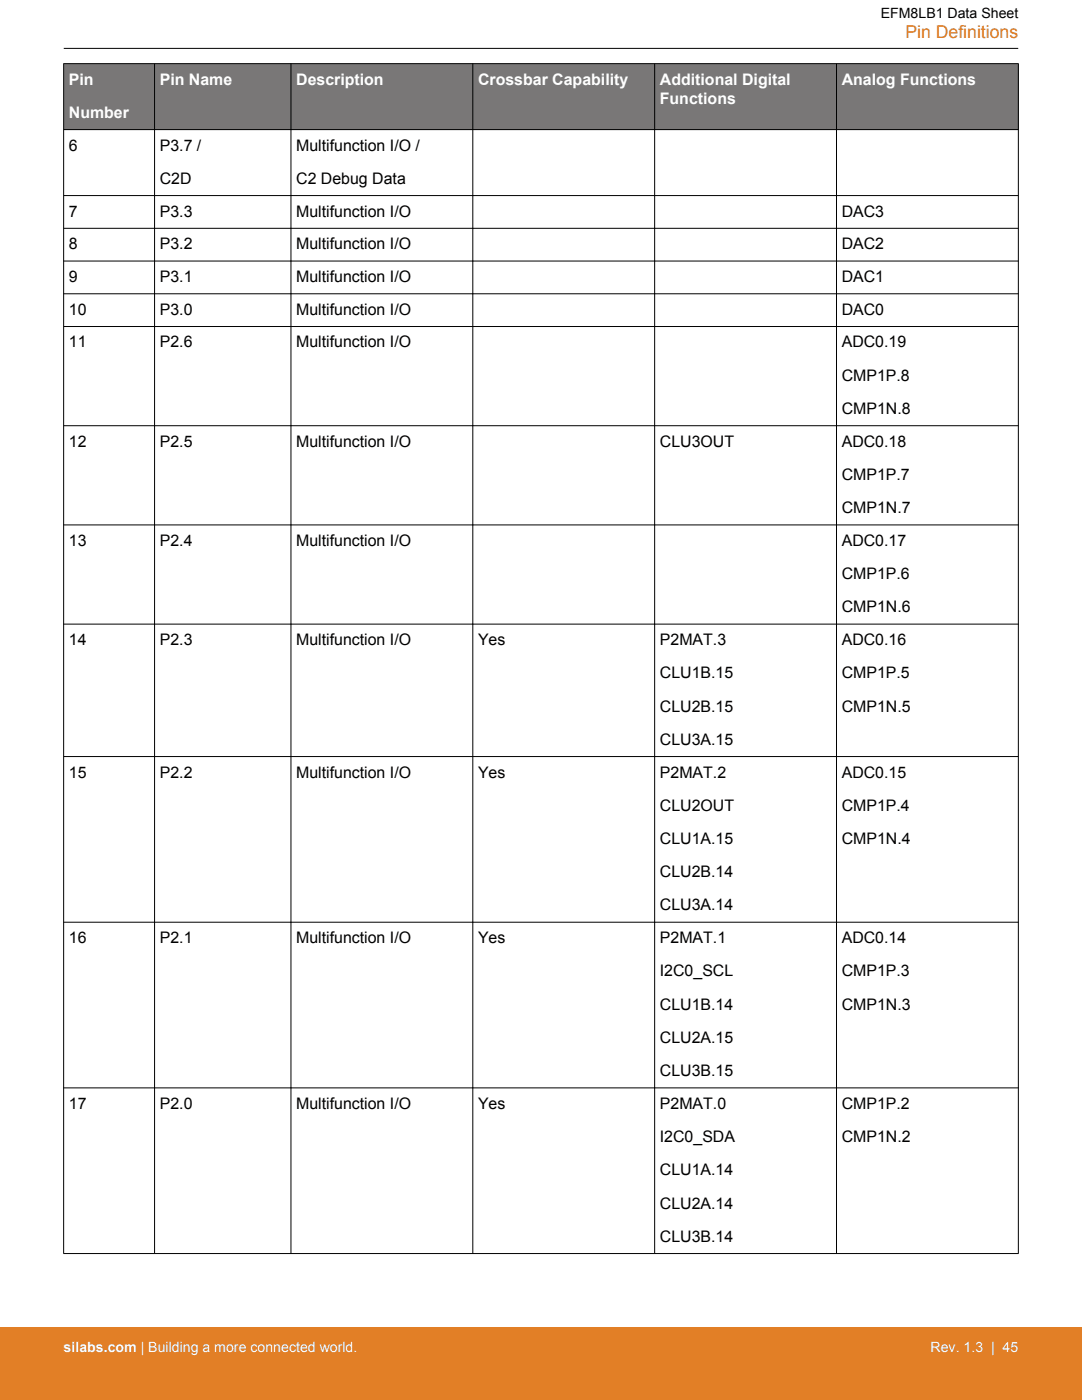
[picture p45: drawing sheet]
<svg xmlns="http://www.w3.org/2000/svg" width="216mm" height="279mm" viewBox="0 0 216 279" stroke-linecap="round" stroke-linejoin="round" font-family="sans-serif">
<defs><g id="words">
<text font-size="3.5" fill="#e27f26" x="180.7" y="7.5">Pin Definitions</text>
<g font-size="3.2" fill="#fff">
<text x="13.7" y="16.9">Pin</text>
<text x="31.9" y="16.9">Pin Name</text>
<text x="59.1" y="16.9">Description</text>
<text x="95.4" y="16.9">Crossbar Capability</text>
<text x="131.7" y="16.9">Additional Digital</text>
<text x="168" y="16.9">Analog Functions</text>
<text x="13.7" y="23.5">Number</text>
<text x="131.7" y="20.7">Functions</text>
</g>
<g font-size="3.2">
<text x="13.7" y="30">6</text>
<text x="31.9" y="30">P3.7 /</text>
<text x="59.1" y="30">Multifunction I/O /</text>
<text x="31.9" y="36.7">C2D</text>
<text x="59.1" y="36.7">C2 Debug Data</text>
<text x="13.7" y="43.2">7</text>
<text x="31.9" y="43.2">P3.3</text>
<text x="59.1" y="43.2">Multifunction I/O</text>
<text x="168" y="43.2">DAC3</text>
<text x="13.7" y="49.7">8</text>
<text x="31.9" y="49.7">P3.2</text>
<text x="59.1" y="49.7">Multifunction I/O</text>
<text x="168" y="49.7">DAC2</text>
<text x="13.7" y="56.3">9</text>
<text x="31.9" y="56.3">P3.1</text>
<text x="59.1" y="56.3">Multifunction I/O</text>
<text x="168" y="56.3">DAC1</text>
<text x="13.7" y="62.8">10</text>
<text x="31.9" y="62.8">P3.0</text>
<text x="59.1" y="62.8">Multifunction I/O</text>
<text x="168" y="62.8">DAC0</text>
<text x="13.7" y="69.3">11</text>
<text x="31.9" y="69.3">P2.6</text>
<text x="59.1" y="69.3">Multifunction I/O</text>
<text x="168" y="69.3">ADC0.19</text>
<text x="168" y="76">CMP1P.8</text>
<text x="168" y="82.6">CMP1N.8</text>
<text x="13.7" y="89.1">12</text>
<text x="31.9" y="89.1">P2.5</text>
<text x="59.1" y="89.1">Multifunction I/O</text>
<text x="131.7" y="89.1">CLU3OUT</text>
<text x="168" y="89.1">ADC0.18</text>
<text x="168" y="95.8">CMP1P.7</text>
<text x="168" y="102.4">CMP1N.7</text>
<text x="13.7" y="108.9">13</text>
<text x="31.9" y="108.9">P2.4</text>
<text x="59.1" y="108.9">Multifunction I/O</text>
<text x="168" y="108.9">ADC0.17</text>
<text x="168" y="115.6">CMP1P.6</text>
<text x="168" y="122.2">CMP1N.6</text>
<text x="13.7" y="128.7">14</text>
<text x="31.9" y="128.7">P2.3</text>
<text x="59.1" y="128.7">Multifunction I/O</text>
<text x="95.4" y="128.7">Yes</text>
<text x="131.7" y="128.7">P2MAT.3</text>
<text x="168" y="128.7">ADC0.16</text>
<text x="131.7" y="135.4">CLU1B.15</text>
<text x="168" y="135.4">CMP1P.5</text>
<text x="131.7" y="142">CLU2B.15</text>
<text x="168" y="142">CMP1N.5</text>
<text x="131.7" y="148.6">CLU3A.15</text>
<text x="13.7" y="155.2">15</text>
<text x="31.9" y="155.2">P2.2</text>
<text x="59.1" y="155.2">Multifunction I/O</text>
<text x="95.4" y="155.2">Yes</text>
<text x="131.7" y="155.2">P2MAT.2</text>
<text x="168" y="155.2">ADC0.15</text>
<text x="131.7" y="161.8">CLU2OUT</text>
<text x="168" y="161.8">CMP1P.4</text>
<text x="131.7" y="168.4">CLU1A.15</text>
<text x="168" y="168.4">CMP1N.4</text>
<text x="131.7" y="175.1">CLU2B.14</text>
<text x="131.7" y="181.7">CLU3A.14</text>
<text x="13.7" y="188.2">16</text>
<text x="31.9" y="188.2">P2.1</text>
<text x="59.1" y="188.2">Multifunction I/O</text>
<text x="95.4" y="188.2">Yes</text>
<text x="131.7" y="188.2">P2MAT.1</text>
<text x="168" y="188.2">ADC0.14</text>
<text x="131.7" y="194.9">I2C0_SCL</text>
<text x="168" y="194.9">CMP1P.3</text>
<text x="131.7" y="201.5">CLU1B.14</text>
<text x="168" y="201.5">CMP1N.3</text>
<text x="131.7" y="208.1">CLU2A.15</text>
<text x="131.7" y="214.8">CLU3B.15</text>
<text x="13.7" y="221.3">17</text>
<text x="31.9" y="221.3">P2.0</text>
<text x="59.1" y="221.3">Multifunction I/O</text>
<text x="95.4" y="221.3">Yes</text>
<text x="131.7" y="221.3">P2MAT.0</text>
<text x="168" y="221.3">CMP1P.2</text>
<text x="131.7" y="227.9">I2C0_SDA</text>
<text x="168" y="227.9">CMP1N.2</text>
<text x="131.7" y="234.6">CLU1A.14</text>
<text x="131.7" y="241.2">CLU2A.14</text>
<text x="131.7" y="247.8">CLU3B.14</text>
</g>
<text font-size="2.8" x="175.7" y="3.5">EFM8LB1 Data Sheet</text>
<g font-size="2.8" fill="#fff">
<text x="12.7" y="269.9">silabs.com | Building a more connected world.</text>
<text x="185.7" y="269.9">Rev. 1.3 | 45</text>
</g>
</g></defs>
<g fill="#797777">
<path d="M12.7 12.7h190.5v13.2h-190.5z" fill-rule="evenodd"/>
<path d="M12.7 12.7h190.5v13.2h-190.5z" fill-rule="evenodd"/>
</g>
<g fill="none" stroke="#000" stroke-width=".2">
<path d="M12.7 12.7h190.5M12.7 12.7v237.5M12.7 9.7h190.5M30.8 12.7v237.5M58.1 12.7v237.5M94.3 12.7v237.5M130.6 12.7v237.5M166.9 12.7v237.5M203.2 12.7v237.5M12.7 25.9h190.5M12.7 39h190.5M12.7 45.6h190.5"/>
<path d="M12.7 52.1h190.5M12.7 58.6h190.5M12.7 65.2h190.5M12.7 85h190.5M12.7 104.8h190.5M12.7 124.6h190.5M12.7 151h190.5M12.7 184h190.5M12.7 217.1h190.5M12.7 250.2h190.5"/>
</g>
<path d="M0 264.9h215.9v14.5h-215.9z" fill="#e27f26"/>
<use href="#words"/>
</svg>
